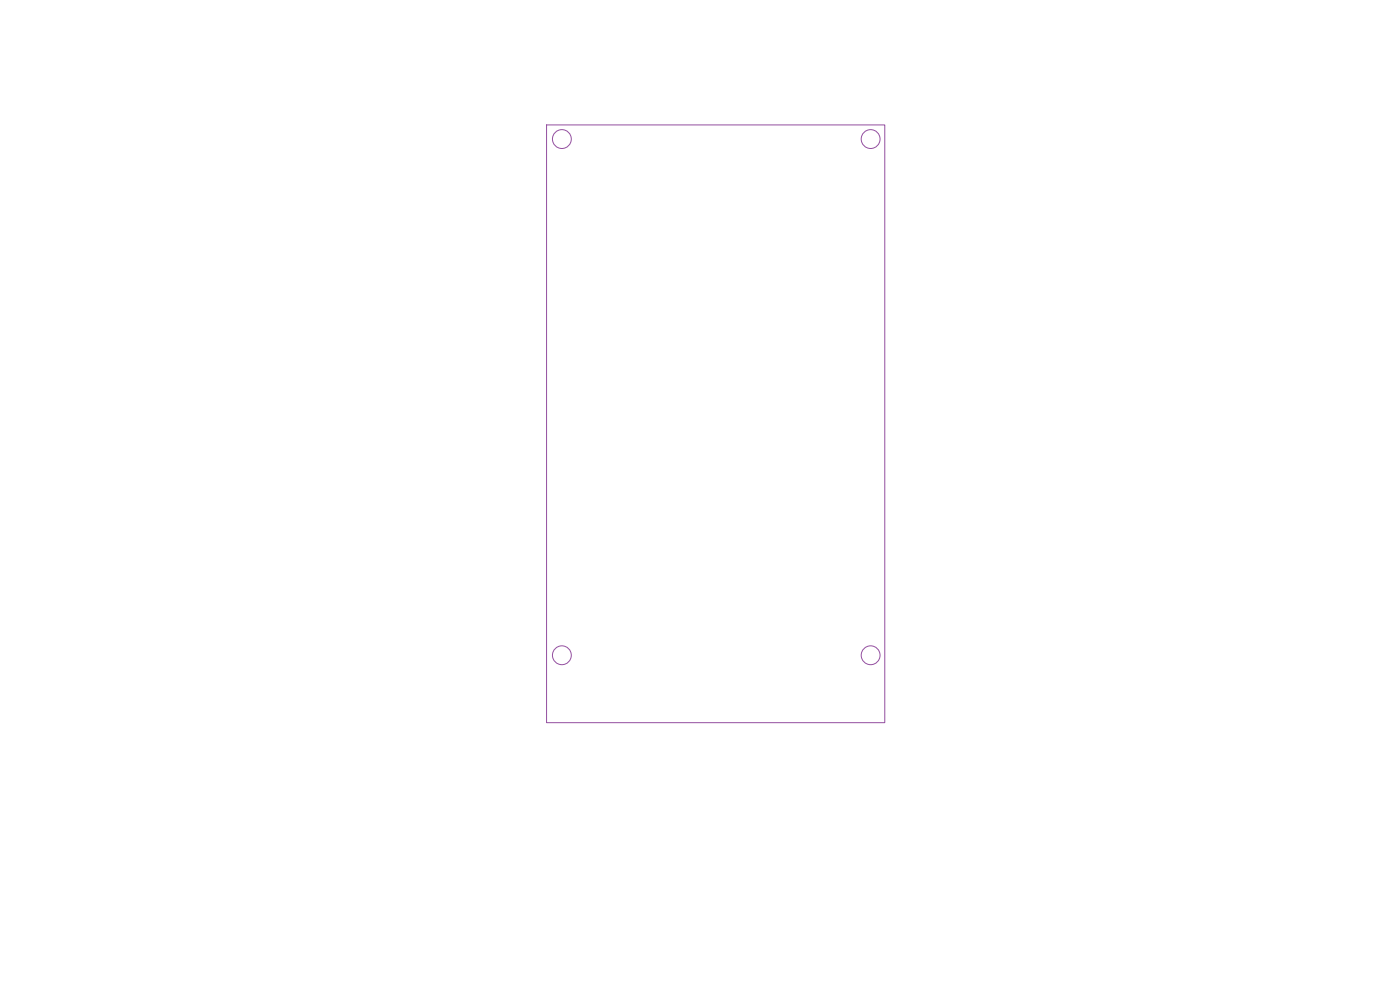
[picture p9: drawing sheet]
<svg xmlns="http://www.w3.org/2000/svg" width="297mm" height="210mm" viewBox="0 0 297 210" stroke-linecap="round" stroke-linejoin="round" font-family="sans-serif">
<g fill="none" stroke="#9450a0" stroke-width=".21">
<path d="M115.9 26.5h71.8v126.8h-71.8z"/>
<circle cx="119.2" cy="29.5" r="2"/>
<circle cx="184.7" cy="29.5" r="2"/>
<circle cx="119.2" cy="139" r="2"/>
<circle cx="184.7" cy="139" r="2"/>
</g>
</svg>
